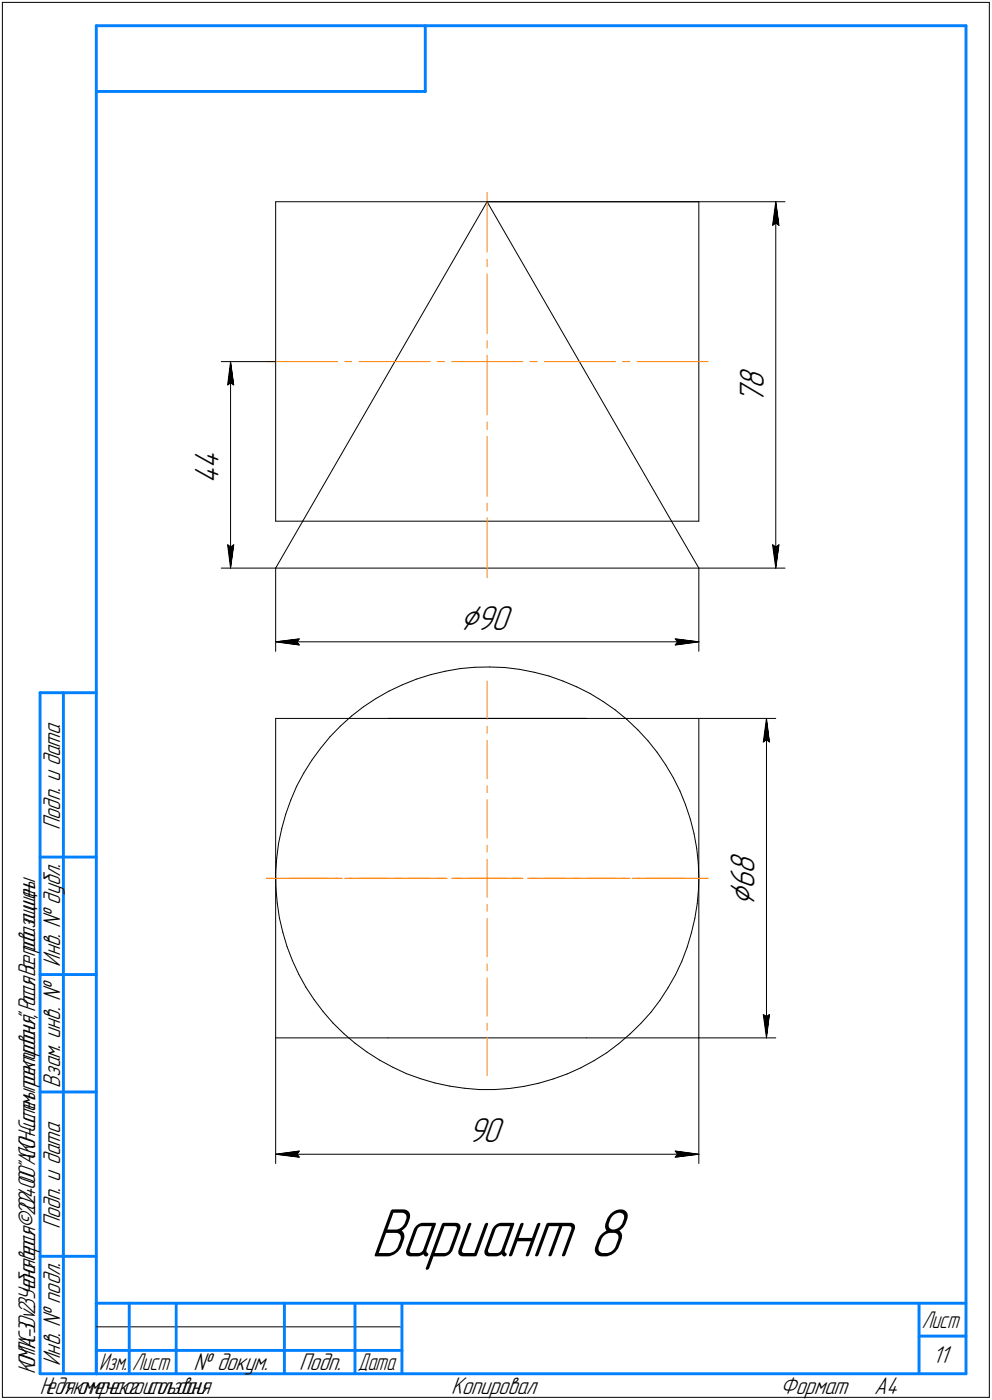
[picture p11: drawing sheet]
<svg xmlns="http://www.w3.org/2000/svg" width="211mm" height="298mm" viewBox="0 0 211 298" stroke-linecap="round" stroke-linejoin="round" font-family="sans-serif">
<defs><g id="words">
<text font-size="15.6" x="78.9" y="267.5">Вариант 8</text>
<g font-size="8.5">
<text x="97.9" y="134.1">⌀90</text>
<text x="160.5" y="192.8" transform="rotate(-90 160.5 192.8)">⌀</text>
</g>
<g font-size="7.8">
<text x="162.5" y="82.9" transform="rotate(-90 162.5 82.9)">8</text>
<text x="162.5" y="86.1" transform="rotate(-90 162.5 86.1)">7</text>
<text x="46.5" y="99.9" transform="rotate(-90 46.5 99.9)">4</text>
<text x="46.5" y="103.1" transform="rotate(-90 46.5 103.1)">4</text>
<text x="160.5" y="189.4" transform="rotate(-90 160.5 189.4)">6</text>
<text x="160.5" y="186.2" transform="rotate(-90 160.5 186.2)">8</text>
<text x="99.6" y="243.2">90</text>
</g>
<g font-size="5.5">
<text x="12.8" y="176.7" transform="rotate(-90 12.8 176.7)">Подп. и дата</text>
<text x="12.8" y="205.8" transform="rotate(-90 12.8 205.8)">Инв. № дубл.</text>
<text x="12.8" y="231.6" transform="rotate(-90 12.8 231.6)">Взам. инв. №</text>
<text x="12.8" y="261.7" transform="rotate(-90 12.8 261.7)">Подп. и дата</text>
<text x="12.8" y="290.8" transform="rotate(-90 12.8 290.8)">Инв. № подл.</text>
<text x="41.2" y="291.8">№ докум.</text>
<text x="63.6" y="291.8">Подп.</text>
<text x="198.4" y="290.3">11</text>
<text x="96" y="296.8">Копировал</text>
<text x="166" y="296.8">Формат</text>
<text x="186" y="296.8">A4</text>
</g>
<g font-size="5.4">
<text x="196.1" y="282.8">Лист</text>
<text x="7.5" y="292.5" transform="rotate(-90 7.5 292.5)">КОМПАС-3Dv23Учебнаяверсия©2024ООО&quot;АСКОН-Системыпроектирования&quot;,Россия.Всеправазащищены.</text>
<text x="21.1" y="291.8">Изм.</text>
<text x="28.1" y="291.8">Лист</text>
<text x="76.1" y="291.8">Дата</text>
<text x="8.5" y="296.7">Недлякоммерческогоиспользования</text>
</g>
</g></defs>
<g fill="none" stroke="#000" stroke-width=".21">
<path d="M.5 .5v297zM.5 .5h210zM210.5 .5v297zM58.6 43v68zM58.6 43h45zM103.6 43l39.3 68zM103.6 43l-39.2 68zM103.6 43h45.1zM103.6 43h63.4zM148.7 43v68zM164.4 48l.6-.5zM165 43l.7 5z"/>
<path d="M165 47.5l.7 .5zM165 43l-.6 5zM165 43v78zM47.1 77h11.5zM49.1 77l.6 5zM49.1 77l-.7 5zM49.1 77v44zM48.4 82l.7-.5zM49.1 81.5l.6 .5zM48.4 116l.7 5zM48.4 116l.7 .5zM49.1 116.5l.6-.5z"/>
<path d="M49.7 116l-.6 5zM58.6 111h5.8zM64.4 111l-5.8 10zM64.4 111h84.3zM142.9 111l5.8 10zM164.4 116l.6 5zM164.4 116l.6 .5zM165 116.5l.7-.5zM165.7 116l-.7 5zM47.1 121h11.5zM58.6 121h90.1zM58.6 121v17.7z"/>
<path d="M58.6 136.7l5.1-.7zM58.6 136.7l5.1 .6zM58.6 136.7h90.1zM63.2 136.7l.5 .6zM63.7 136l-.5 .7zM143.7 137.3l5-.6zM143.7 136l.5 .7zM143.7 136l5 .7zM144.2 136.7l-.5 .6zM148.7 121v17.7zM148.7 121h18.3zM58.6 153h24z"/>
<path d="M58.6 153v68zM68.2 159.3l-1.9 2.6zM70.2 156.9l-2 2.4zM72.4 154.6l2.4-2.1zM72.4 154.6l-2.2 2.3zM74.8 152.5l2.5-2zM77.3 150.5l2.7-1.8zM80 148.7l2.7-1.5zM82.6 153h42.1zM82.7 147.2l2.9-1.4zM85.6 145.8l3-1.2zM88.6 144.6l3-.9z"/>
<path d="M91.6 143.7l3.1-.8zM94.7 142.9l3.2-.5zM97.9 142.4l3.1-.3zM101 142.1l3.2-.1zM104.2 142l3.2 .1zM107.4 142.1l3.2 .4zM110.6 142.5l3.1 .6zM113.7 143.1l3.1 .8zM116.8 143.9l3 1.1zM119.8 145l2.9 1.2zM122.7 146.2l2.8 1.5zM124.7 153h24z"/>
<path d="M125.5 147.7l2.8 1.7zM128.3 149.4l2.6 1.8zM130.9 151.2l2.5 2zM133.4 153.2l2.3 2.2zM135.7 155.4l2.1 2.3zM137.8 157.7l2 2.5zM148.7 153v68zM148.7 153h16.3zM162.4 158l.7-.5zM163.1 153l.6 5zM163.1 157.5l.6 .5zM163.1 153l-.7 5z"/>
<path d="M163.1 153v68zM59.3 179.5l-.4 3.2zM59.9 176.4l-.6 3.1zM60.8 173.3l-.9 3.1zM61.9 170.3l-1.1 3zM63.1 167.4l-1.2 2.9zM64.6 164.6l-1.5 2.8zM66.3 161.9l-1.7 2.7zM139.8 160.2l1.8 2.6zM141.6 162.8l1.7 2.8zM143.3 165.6l1.4 2.8zM144.7 168.4l1.2 3z"/>
<path d="M145.9 171.4l1 3zM146.9 174.4l.8 3.1zM147.7 177.5l.5 3.1zM58.6 185.9l.1 3.2zM58.7 189.1l.3 3.1zM58.9 182.7l-.3 3.2zM59 192.2l.4 3.2zM59.4 195.4l.8 3.1zM60.2 198.5l.9 3.1zM147.1 198.6l-.9 3.1zM147.8 195.5l-.7 3.1zM148.2 180.6l.4 3.2z"/>
<path d="M148.3 192.4l-.5 3.1zM148.6 183.8l.1 3.2zM148.6 189.2l-.3 3.2zM148.7 187l-.1 2.2zM61.1 201.6l1.1 2.9zM62.2 204.5l1.4 2.9zM63.6 207.4l1.5 2.8zM65.1 210.2l1.7 2.7zM66.8 212.9l1.9 2.5zM68.7 215.4l2.1 2.4zM70.8 217.8l2.4 2.3zM138.5 215.6l-2.2 2.3z"/>
<path d="M140.4 213l-1.9 2.6zM142.1 210.3l-1.7 2.7zM143.7 207.5l-1.6 2.8zM145.1 204.7l-1.4 2.8zM146.2 201.7l-1.1 3zM162.4 216l.7 5zM162.4 216l.7 .5zM163.1 216.5l.6-.5zM163.7 216l-.6 5zM58.6 221h24zM58.6 221v26.7zM73.2 220.1l2.3 2z"/>
<path d="M75.5 222.1l2.6 1.9zM78.1 224l2.7 1.7zM80.8 225.7l2.8 1.5zM82.6 221h42.1zM83.6 227.2l2.9 1.4zM86.5 228.6l3 1.1zM89.5 229.7l3 .9zM92.5 230.6l3.2 .7zM95.7 231.3l3.1 .4zM98.8 231.7l3.2 .3zM102 232h3.2zM105.2 232l3.2-.2z"/>
<path d="M108.4 231.8l3.1-.5zM111.5 231.3l3.1-.7zM114.6 230.6l3.1-.9zM117.7 229.7l3-1zM120.7 228.7l2.9-1.3zM123.6 227.4l2.8-1.6zM124.7 221h24zM126.4 225.8l2.7-1.7zM129.1 224.1l2.5-1.9zM131.6 222.2l2.5-2.1zM134.1 220.1l2.2-2.2zM148.7 221v26.7z"/>
<path d="M148.7 221h16.3zM58.6 245.8l5.1-.7zM58.6 245.8l5.1 .6zM58.6 245.8h90.1zM63.2 245.8l.5 .6zM63.7 245.1l-.5 .7zM143.7 246.4l5-.6zM143.7 245.1l.5 .7zM143.7 245.1l5 .7zM144.2 245.8l-.5 .6zM.5 297.5h210zM20.5 282.5h65z"/>
</g>
<g fill="none" stroke="#ff8000" stroke-width=".21">
<path d="M103.6 58.3v12.7zM103.6 55.2v1.6zM103.6 41v12.7zM56.7 77h15.1zM73.3 77h1.5zM76.4 77h15.1zM93 77h1.6zM96.1 77h15.2zM103.6 75.6v12.7zM103.6 72.5v1.6zM112.7 77h1.6zM115.8 77h15.2z"/>
<path d="M132.4 77h1.6zM135.5 77h15.2zM103.6 92.9v12.8zM103.6 89.9v1.5zM103.6 110.2v12.8zM103.6 107.1v1.7zM103.6 145v8.1zM103.6 154.7v1.4zM103.6 157.6v8.2zM103.6 167.3v1.5zM103.6 170.3v8.1zM103.6 179.9v1.5z"/>
<path d="M56.7 187h15.1zM61.6 187h8.2zM71.3 187h1.5zM73.3 187h1.5zM74.3 187h8.2zM76.4 187h15.1zM83.9 187h1.6zM86.9 187h8.2zM93 187h1.6zM96.1 187h15.2zM96.6 187h1.5zM99.6 187h4z"/>
<path d="M103.6 195.6v8.1zM103.6 192.6v1.5zM103.6 187v4.1zM103.6 182.9v4.1zM103.6 187h4.2zM109.2 187h1.5zM112.2 187h8.2zM112.7 187h1.6zM115.8 187h15.2zM121.9 187h1.5zM124.9 187h8.1zM132.4 187h1.6z"/>
<path d="M134.5 187h1.5zM135.5 187h15.2zM137.5 187h8.2zM103.6 217.9v1.4zM103.6 208.2v8.2zM103.6 205.2v1.5zM103.6 220.9v8.1z"/>
</g>
<g fill="#fff" stroke="#fff" stroke-width=".21">
<path d="M99.6 237.6h8.2zM99.6 237.7h8.2zM99.6 237.7h8.2zM99.6 237.8h8.2zM99.6 237.9h8.2zM99.6 237.9h8.2zM99.6 238h8.2zM99.6 238h8.2zM99.6 238.1h8.2zM99.6 238.1h8.2zM99.6 238.2h8.2zM99.6 238.3h8.2zM99.6 238.3h8.2zM99.6 238.4h8.2zM99.6 238.4h8.2zM99.6 238.5h8.2zM99.6 238.5h8.2zM99.6 238.6h8.2zM99.6 238.6h8.2zM99.6 238.7h8.2zM99.6 238.8h8.2zM99.6 238.8h8.2zM99.6 238.9h8.2zM99.6 238.9h8.2zM99.6 239h8.2zM99.6 239h8.2zM99.6 239.1h8.2zM99.6 239.2h8.2zM99.6 239.2h8.2zM99.6 239.3h8.2zM99.6 239.3h8.2zM99.6 239.4h8.2zM99.6 239.4h8.2zM99.6 239.5h8.2zM99.6 239.6h8.2zM99.6 239.6h8.2zM99.6 239.7h8.2zM99.6 239.7h8.2zM99.6 239.8h8.2zM99.6 239.8h8.2zM99.6 239.9h8.2zM99.6 239.9h8.2zM99.6 240h8.2zM99.6 240.1h8.2zM99.6 240.1h8.2zM99.6 240.2h8.2zM99.6 240.2h8.2zM99.6 240.3h8.2zM99.6 240.3h8.2zM99.6 240.4h8.2zM99.6 240.5h8.2zM99.6 240.5h8.2zM99.6 240.6h8.2zM99.6 240.6h8.2zM99.6 240.7h8.2zM99.6 240.7h8.2zM99.6 240.8h8.2zM99.6 240.8h8.2zM99.6 240.9h8.2zM99.6 241h8.2zM99.6 241h8.2zM99.6 241.1h8.2zM99.6 241.1h8.2zM99.6 241.2h8.2zM99.6 241.2h8.2zM99.6 241.3h8.2zM99.6 241.4h8.2zM99.6 241.4h8.2zM99.6 241.5h8.2zM99.6 241.5h8.2zM99.6 241.6h8.2zM99.6 241.6h8.2zM99.6 241.7h8.2zM99.6 241.8h8.2zM99.6 241.8h8.2zM99.6 241.9h8.2zM99.6 241.9h8.2zM99.6 242h8.2zM99.6 242h8.2zM99.6 242.1h8.2zM99.6 242.1h8.2zM99.6 242.2h8.2zM99.6 242.3h8.2zM99.6 242.3h8.2zM99.6 242.4h8.2zM99.6 242.4h8.2zM99.6 242.5h8.2zM99.6 242.5h8.2zM99.6 242.6h8.2zM99.6 242.7h8.2zM99.6 242.7h8.2zM99.6 242.8h8.2zM99.6 242.8h8.2zM99.6 242.9h8.2zM99.6 242.9h8.2zM99.6 243h8.2zM99.6 243h8.2zM99.6 243.1h8.2zM99.6 243.2h8.2zM99.6 243.2h8.2zM99.6 243.3h8.2zM99.6 243.3h8.2zM99.6 243.4h8.2zM99.6 243.4h8.2zM99.6 243.5h8.2zM99.6 243.6h8.2zM99.6 243.6h8.2zM99.6 243.7h8.2zM99.6 243.7h8.2zM99.6 243.8h8.2zM99.6 243.8h8.2zM99.6 243.9h8.2zM99.6 244h8.2zM99.6 244h8.2zM99.6 244.1h8.2zM99.6 244.1h8.2zM99.6 244.2h8.2zM99.6 244.2h8.2zM99.6 244.3h8.2zM99.6 244.3h8.2zM99.6 244.4h8.2zM99.6 244.5h8.2zM99.6 244.5h8.2zM99.6 244.6h8.2zM99.6 244.6h8.2zM99.6 244.7h8.2z"/>
<path d="M63.8 244.6h.4zM63.4 244.6h.8zM62.9 244.7h1.3zM62.5 244.7h1.7zM62.1 244.8h2.1zM61.7 244.9h2.5zM61.3 244.9h2.9zM60.9 245h3.3zM60.5 245h3.7zM60.3 245.1h3.9zM60.2 245.1h4zM60.1 245.2h4.1zM59.9 245.3h4.3zM59.8 245.3h4.4zM59.7 245.4h4.5zM59.5 245.4h4.7zM59.4 245.5h4.8zM59.2 245.5h5zM59.1 245.6h5.1zM58.9 245.6h5.3zM58.8 245.7h5.4zM58.6 245.8h5.6zM58.8 245.8h5.4zM58.9 245.9h5.3zM59.1 245.9h5.1zM59.2 246h5zM59.4 246h4.8zM59.5 246.1h4.7zM59.7 246.2h4.5zM59.8 246.2h4.4zM59.9 246.3h4.3zM60.1 246.3h4.1zM60.2 246.4h4zM60.3 246.4h3.9zM60.5 246.5h3.7zM60.9 246.5h3.3zM61.3 246.6h2.9zM61.7 246.7h2.5zM62.1 246.7h2.1zM62.5 246.8h1.7zM62.9 246.8h1.3zM63.4 246.9h.8zM63.8 246.9h.4z"/>
<path d="M143.1 244.6h.5zM143.1 244.6h.9zM143.1 244.7h1.3zM143.1 244.7h1.7zM143.1 244.8h2.1zM143.1 244.9h2.5zM143.1 244.9h3zM143.1 245h3.4zM143.1 245h3.8zM143.1 245.1h3.9zM143.1 245.1h4.1zM143.1 245.2h4.2zM143.1 245.3h4.3zM143.1 245.3h4.5zM143.1 245.4h4.6zM143.1 245.4h4.8zM143.1 245.5h4.9zM143.1 245.5h5.1zM143.1 245.6h5.2zM143.1 245.6h5.3zM143.1 245.7h5.5zM143.1 245.8h5.6zM143.1 245.8h5.5zM143.1 245.9h5.3zM143.1 245.9h5.2zM143.1 246h5.1zM143.1 246h4.9zM143.1 246.1h4.8zM143.1 246.2h4.6zM143.1 246.2h4.5zM143.1 246.3h4.3zM143.1 246.3h4.2zM143.1 246.4h4.1zM143.1 246.4h3.9zM143.1 246.5h3.8zM143.1 246.5h3.4zM143.1 246.6h3zM143.1 246.7h2.5zM143.1 246.7h2.1zM143.1 246.8h1.7zM143.1 246.8h1.3zM143.1 246.9h.9zM143.1 246.9h.5z"/>
<path d="M154.8 181.2h7.3zM154.8 181.2h7.3zM154.8 181.3h7.3zM154.8 181.4h7.3zM154.8 181.4h7.3zM154.8 181.5h7.3zM154.8 181.5h7.3zM154.8 181.6h7.3zM154.8 181.6h7.3zM154.8 181.7h7.3zM154.8 181.8h7.3zM154.8 181.8h7.3zM154.8 181.9h7.3zM154.8 181.9h7.3zM154.8 182h7.3zM154.8 182h7.3zM154.8 182.1h7.3zM154.8 182.1h7.3zM154.8 182.2h7.3zM154.8 182.3h7.3zM154.8 182.3h7.3zM154.8 182.4h7.3zM154.8 182.4h7.3zM154.8 182.5h7.3zM154.8 182.5h7.3zM154.8 182.6h7.3zM154.8 182.7h7.3zM154.8 182.7h7.3zM154.8 182.8h7.3zM154.8 182.8h7.3zM154.8 182.9h7.3zM154.8 182.9h7.3zM154.8 183h7.3zM154.8 183h7.3zM154.8 183.1h7.3zM154.8 183.2h7.3zM154.8 183.2h7.3zM154.8 183.3h7.3zM154.8 183.3h7.3zM154.8 183.4h7.3zM154.8 183.4h7.3zM154.8 183.5h7.3zM154.8 183.6h7.3zM154.8 183.6h7.3zM154.8 183.7h7.3zM154.8 183.7h7.3zM154.8 183.8h7.3zM154.8 183.8h7.3zM154.8 183.9h7.3zM154.8 184h7.3zM154.8 184h7.3zM154.8 184.1h7.3zM154.8 184.1h7.3zM154.8 184.2h7.3zM154.8 184.2h7.3zM154.8 184.3h7.3zM154.8 184.3h7.3zM154.8 184.4h7.3zM154.8 184.5h7.3zM154.8 184.5h7.3zM154.8 184.6h7.3zM154.8 184.6h7.3zM154.8 184.7h7.3zM154.8 184.7h7.3zM154.8 184.8h7.3zM154.8 184.9h7.3zM154.8 184.9h7.3zM154.8 185h7.3zM154.8 185h7.3zM154.8 185.1h7.3zM154.8 185.1h7.3zM154.8 185.2h7.3zM154.8 185.3h7.3zM154.8 185.3h7.3zM154.8 185.4h7.3zM154.8 185.4h7.3zM154.8 185.5h7.3zM154.8 185.5h7.3zM154.8 185.6h7.3zM154.8 185.6h7.3zM154.8 185.7h7.3zM154.8 185.8h7.3zM154.8 185.8h7.3zM154.8 185.9h7.3zM154.8 185.9h7.3zM154.8 186h7.3zM154.8 186h7.3zM154.8 186.1h7.3zM154.8 186.2h7.3zM154.8 186.2h7.3zM154.8 186.3h7.3zM154.8 186.3h7.3zM154.8 186.4h7.3zM154.8 186.4h7.3zM154.8 186.5h7.3zM154.8 186.5h7.3zM154.8 186.6h7.3zM154.8 186.7h7.3zM154.8 186.7h7.3zM154.8 186.8h7.3zM154.8 186.8h7.3zM154.8 186.9h7.3zM154.8 186.9h7.3zM154.8 187h7.3zM154.8 187.1h7.3zM154.8 187.1h7.3zM154.8 187.2h7.3zM154.8 187.2h7.3zM154.8 187.3h7.3zM154.8 187.3h7.3zM154.8 187.4h7.3zM154.8 187.5h7.3zM154.8 187.5h7.3zM154.8 187.6h7.3zM154.8 187.6h7.3zM154.8 187.7h7.3zM154.8 187.7h7.3zM154.8 187.8h7.3zM154.8 187.8h7.3zM154.8 187.9h7.3zM154.8 188h7.3zM154.8 188h7.3zM154.8 188.1h7.3zM154.8 188.1h7.3zM154.8 188.2h7.3zM154.8 188.2h7.3zM154.8 188.3h7.3zM154.8 188.4h7.3zM154.8 188.4h7.3zM154.8 188.5h7.3zM154.8 188.5h7.3zM154.8 188.6h7.3zM154.8 188.6h7.3zM154.8 188.7h7.3zM154.8 188.8h7.3zM154.8 188.8h7.3zM154.8 188.9h7.3zM154.8 188.9h7.3zM154.8 189h7.3zM154.8 189h7.3zM154.8 189.1h7.3zM154.8 189.1h7.3zM154.8 189.2h7.3zM154.8 189.3h7.3zM154.8 189.3h7.3zM154.8 189.4h7.3zM154.8 189.4h7.3zM154.8 189.5h7.3zM154.8 189.5h7.3zM154.8 189.6h7.3zM154.8 189.7h7.3zM154.8 189.7h7.3zM154.8 189.8h7.3zM154.8 189.8h7.3zM154.8 189.9h7.3zM154.8 189.9h7.3zM154.8 190h7.3zM154.8 190h7.3zM154.8 190.1h7.3zM154.8 190.2h7.3zM154.8 190.2h7.3zM154.8 190.3h7.3zM154.8 190.3h7.3zM154.8 190.4h7.3zM154.8 190.4h7.3zM154.8 190.5h7.3zM154.8 190.6h7.3zM154.8 190.6h7.3zM154.8 190.7h7.3zM154.8 190.7h7.3zM154.8 190.8h7.3zM154.8 190.8h7.3zM154.8 190.9h7.3zM154.8 191h7.3zM154.8 191h7.3zM154.8 191.1h7.3zM154.8 191.1h7.3zM154.8 191.2h7.3zM154.8 191.2h7.3zM154.8 191.3h7.3zM154.8 191.3h7.3zM154.8 191.4h7.3zM154.8 191.5h7.3zM154.8 191.5h7.3zM154.8 191.6h7.3zM154.8 191.6h7.3zM154.8 191.7h7.3zM154.8 191.7h7.3zM154.8 191.8h7.3zM154.8 191.9h7.3zM154.8 191.9h7.3zM154.8 192h7.3zM154.8 192h7.3zM154.8 192.1h7.3zM154.8 192.1h7.3zM154.8 192.2h7.3zM154.8 192.2h7.3zM154.8 192.3h7.3zM154.8 192.4h7.3zM154.8 192.4h7.3zM154.8 192.5h7.3zM154.8 192.5h7.3zM154.8 192.6h7.3zM154.8 192.6h7.3zM154.8 192.7h7.3zM154.8 192.8h7.3z"/>
<path d="M161.8 215.5h2.5zM161.9 215.6h2.4zM161.9 215.6h2.4zM161.9 215.7h2.4zM161.9 215.7h2.4zM161.9 215.8h2.4zM161.9 215.8h2.4zM161.9 215.9h2.4zM161.9 216h2.4zM161.9 216h2.3zM161.9 216.1h2.3zM161.9 216.1h2.3zM161.9 216.2h2.3zM161.9 216.2h2.3zM161.9 216.3h2.3zM161.9 216.4h2.3zM161.9 216.4h2.3zM162 216.5h2.1zM162 216.5h2.1zM162 216.6h2.1zM162 216.6h2.1zM162 216.7h2.1zM162 216.7h2.1zM162 216.8h2.1zM162 216.9h2.1zM162.1 216.9h2zM162.1 217h2zM162.1 217h2zM162.1 217.1h2zM162.1 217.1h2zM162.1 217.2h2zM162.1 217.3h2zM162.1 217.3h2zM162.1 217.4h1.9zM162.1 217.4h1.9zM162.1 217.5h1.9zM162.1 217.5h1.9zM162.1 217.6h1.9zM162.1 217.6h1.9zM162.1 217.7h1.9zM162.1 217.8h1.9zM162.1 217.8h1.9zM162.2 217.9h1.8zM162.2 217.9h1.8zM162.2 218h1.8zM162.2 218h1.8zM162.2 218.1h1.8zM162.2 218.2h1.8zM162.2 218.2h1.8zM162.2 218.3h1.8zM162.2 218.3h1.7zM162.2 218.4h1.7zM162.2 218.4h1.7zM162.2 218.5h1.7zM162.2 218.6h1.7zM162.2 218.6h1.7zM162.2 218.7h1.7zM162.2 218.7h1.7zM162.3 218.8h1.6zM162.3 218.8h1.6zM162.3 218.9h1.6zM162.3 218.9h1.6zM162.3 219h1.6zM162.3 219.1h1.6zM162.3 219.1h1.6zM162.3 219.2h1.6zM162.3 219.2h1.5zM162.3 219.3h1.5zM162.3 219.3h1.5zM162.4 219.4h1.3zM162.4 219.5h1.3zM162.4 219.5h1.3zM162.4 219.6h1.3zM162.5 219.6h1.2zM162.5 219.7h1.1zM162.6 219.7h1zM162.6 219.8h1zM162.6 219.9h1zM162.6 219.9h.9zM162.6 220h.9zM162.7 220h.8zM162.7 220.1h.8zM162.7 220.1h.8zM162.7 220.2h.7zM162.8 220.2h.6zM162.8 220.3h.6zM162.8 220.4h.6zM162.8 220.4h.6zM162.8 220.5h.5zM162.9 220.5h.4zM162.9 220.6h.3zM163 220.6h.2zM163 220.7h.2zM163 220.8h.2zM163 220.8h.2z"/>
<path d="M163 153.1h.2zM163 153.2h.2zM163 153.2h.2zM163 153.3h.2zM162.9 153.4h.3zM162.9 153.4h.4zM162.9 153.5h.4zM162.8 153.5h.6zM162.8 153.6h.6zM162.8 153.6h.6zM162.8 153.7h.6zM162.7 153.8h.7zM162.7 153.8h.8zM162.7 153.9h.8zM162.7 153.9h.8zM162.7 154h.8zM162.6 154h.9zM162.6 154.1h1zM162.6 154.1h1zM162.6 154.2h1zM162.5 154.3h1.1zM162.5 154.3h1.1zM162.5 154.4h1.2zM162.4 154.4h1.3zM162.4 154.5h1.3zM162.4 154.5h1.3zM162.4 154.6h1.3zM162.3 154.7h1.5zM162.3 154.7h1.5zM162.3 154.8h1.5zM162.3 154.8h1.6zM162.3 154.9h1.6zM162.3 154.9h1.6zM162.3 155h1.6zM162.3 155.1h1.6zM162.3 155.1h1.6zM162.3 155.2h1.6zM162.3 155.2h1.6zM162.2 155.3h1.7zM162.2 155.3h1.7zM162.2 155.4h1.7zM162.2 155.4h1.7zM162.2 155.5h1.7zM162.2 155.6h1.7zM162.2 155.6h1.7zM162.2 155.7h1.7zM162.2 155.7h1.8zM162.2 155.8h1.8zM162.2 155.8h1.8zM162.2 155.9h1.8zM162.2 156h1.8zM162.2 156h1.8zM162.2 156.1h1.8zM162.2 156.1h1.8zM162.1 156.2h1.9zM162.1 156.2h1.9zM162.1 156.3h1.9zM162.1 156.4h1.9zM162.1 156.4h1.9zM162.1 156.5h1.9zM162.1 156.5h1.9zM162.1 156.6h1.9zM162.1 156.6h1.9zM162.1 156.7h2zM162.1 156.7h2zM162.1 156.8h2zM162.1 156.9h2zM162.1 156.9h2zM162.1 157h2zM162.1 157h2zM162.1 157.1h2zM162 157.1h2.1zM162 157.2h2.1zM162 157.3h2.1zM162 157.3h2.1zM162 157.4h2.1zM162 157.4h2.1zM162 157.5h2.1zM162 157.5h2.1zM161.9 157.6h2.3zM161.9 157.6h2.3zM161.9 157.7h2.3zM161.9 157.8h2.3zM161.9 157.8h2.3zM161.9 157.9h2.3zM161.9 157.9h2.3zM161.9 158h2.3zM161.9 158h2.4zM161.9 158.1h2.4zM161.9 158.2h2.4zM161.9 158.2h2.4zM161.9 158.3h2.4zM161.9 158.3h2.4zM161.9 158.4h2.4zM161.9 158.4h2.4z"/>
<path d="M97.9 128.4h11.5zM97.9 128.5h11.5zM97.9 128.5h11.5zM97.9 128.6h11.5zM97.9 128.6h11.5zM97.9 128.7h11.5zM97.9 128.7h11.5zM97.9 128.8h11.5zM97.9 128.9h11.5zM97.9 128.9h11.5zM97.9 129h11.5zM97.9 129h11.5zM97.9 129.1h11.5zM97.9 129.1h11.5zM97.9 129.2h11.5zM97.9 129.3h11.5zM97.9 129.3h11.5zM97.9 129.4h11.5zM97.9 129.4h11.5zM97.9 129.5h11.5zM97.9 129.5h11.5zM97.9 129.6h11.5zM97.9 129.7h11.5zM97.9 129.7h11.5zM97.9 129.8h11.5zM97.9 129.8h11.5zM97.9 129.9h11.5zM97.9 129.9h11.5zM97.9 130h11.5zM97.9 130h11.5zM97.9 130.1h11.5zM97.9 130.2h11.5zM97.9 130.2h11.5zM97.9 130.3h11.5zM97.9 130.3h11.5zM97.9 130.4h11.5zM97.9 130.4h11.5zM97.9 130.5h11.5zM97.9 130.6h11.5zM97.9 130.6h11.5zM97.9 130.7h11.5zM97.9 130.7h11.5zM97.9 130.8h11.5zM97.9 130.8h11.5zM97.9 130.9h11.5zM97.9 131h11.5zM97.9 131h11.5zM97.9 131.1h11.5zM97.9 131.1h11.5zM97.9 131.2h11.5zM97.9 131.2h11.5zM97.9 131.3h11.5zM97.9 131.3h11.5zM97.9 131.4h11.5zM97.9 131.5h11.5zM97.9 131.5h11.5zM97.9 131.6h11.5zM97.9 131.6h11.5zM97.9 131.7h11.5zM97.9 131.7h11.5zM97.9 131.8h11.5zM97.9 131.9h11.5zM97.9 131.9h11.5zM97.9 132h11.5zM97.9 132h11.5zM97.9 132.1h11.5zM97.9 132.1h11.5zM97.9 132.2h11.5zM97.9 132.2h11.5zM97.9 132.3h11.5zM97.9 132.4h11.5zM97.9 132.4h11.5zM97.9 132.5h11.5zM97.9 132.5h11.5zM97.9 132.6h11.5zM97.9 132.6h11.5zM97.9 132.7h11.5zM97.9 132.8h11.5zM97.9 132.8h11.5zM97.9 132.9h11.5zM97.9 132.9h11.5zM97.9 133h11.5zM97.9 133h11.5zM97.9 133.1h11.5zM97.9 133.2h11.5zM97.9 133.2h11.5zM97.9 133.3h11.5zM97.9 133.3h11.5zM97.9 133.4h11.5zM97.9 133.4h11.5zM97.9 133.5h11.5zM97.9 133.5h11.5zM97.9 133.6h11.5zM97.9 133.7h11.5zM97.9 133.7h11.5zM97.9 133.8h11.5zM97.9 133.8h11.5zM97.9 133.9h11.5zM97.9 133.9h11.5zM97.9 134h11.5zM97.9 134.1h11.5zM97.9 134.1h11.5zM97.9 134.2h11.5zM97.9 134.2h11.5zM97.9 134.3h11.5zM97.9 134.3h11.5zM97.9 134.4h11.5zM97.9 134.5h11.5zM97.9 134.5h11.5zM97.9 134.6h11.5zM97.9 134.6h11.5zM97.9 134.7h11.5zM97.9 134.7h11.5zM97.9 134.8h11.5zM97.9 134.8h11.5zM97.9 134.9h11.5zM97.9 135h11.5zM97.9 135h11.5zM97.9 135.1h11.5zM97.9 135.1h11.5zM97.9 135.2h11.5zM97.9 135.2h11.5zM97.9 135.3h11.5zM97.9 135.4h11.5zM97.9 135.4h11.5zM97.9 135.5h11.5zM97.9 135.5h11.5zM97.9 135.6h11.5zM97.9 135.6h11.5z"/>
<path d="M63.7 135.5h.5zM63.3 135.6h.9zM62.8 135.6h1.4zM62.3 135.7h1.9zM61.9 135.7h2.3zM61.4 135.8h2.8zM61 135.9h3.2zM60.5 135.9h3.7zM60.3 136h3.9zM60.2 136h4zM60.1 136.1h4.1zM59.9 136.1h4.3zM59.8 136.2h4.4zM59.7 136.3h4.5zM59.5 136.3h4.7zM59.4 136.4h4.8zM59.2 136.4h5zM59.1 136.5h5.1zM58.9 136.5h5.3zM58.8 136.6h5.4zM58.6 136.7h5.6zM58.8 136.7h5.4zM58.9 136.8h5.3zM59 136.8h5.2zM59.2 136.9h5zM59.3 136.9h4.9zM59.4 137h4.8zM59.5 137h4.7zM59.7 137.1h4.5zM59.8 137.2h4.4zM59.9 137.2h4.3zM60.1 137.3h4.1zM60.2 137.3h4zM60.3 137.4h3.9zM60.5 137.4h3.7zM61 137.5h3.2zM61.4 137.6h2.8zM61.9 137.6h2.3zM62.3 137.7h1.9zM62.8 137.7h1.4zM63.3 137.8h.9zM63.7 137.8h.5z"/>
<path d="M143.1 135.5h.6zM143.1 135.6h1zM143.1 135.6h1.5zM143.1 135.7h1.9zM143.1 135.7h2.4zM143.1 135.8h2.9zM143.1 135.9h3.3zM143.1 135.9h3.8zM143.1 136h3.9zM143.1 136h4.1zM143.1 136.1h4.2zM143.1 136.1h4.3zM143.1 136.2h4.5zM143.1 136.3h4.6zM143.1 136.3h4.8zM143.1 136.4h4.9zM143.1 136.4h5.1zM143.1 136.5h5.2zM143.1 136.5h5.3zM143.1 136.6h5.5zM143.1 136.7h5.6zM143.1 136.7h5.5zM143.1 136.8h5.3zM143.1 136.8h5.2zM143.1 136.9h5.1zM143.1 136.9h5zM143.1 137h4.8zM143.1 137h4.7zM143.1 137.1h4.6zM143.1 137.2h4.4zM143.1 137.2h4.3zM143.1 137.3h4.2zM143.1 137.3h4.1zM143.1 137.4h3.9zM143.1 137.4h3.8zM143.1 137.5h3.3zM143.1 137.6h2.9zM143.1 137.6h2.4zM143.1 137.7h1.9zM143.1 137.7h1.5zM143.1 137.8h1zM143.1 137.8h.6z"/>
<path d="M40.9 94.9h7.2zM40.9 94.9h7.2zM40.9 95h7.2zM40.9 95.1h7.2zM40.9 95.1h7.2zM40.9 95.2h7.2zM40.9 95.2h7.2zM40.9 95.3h7.2zM40.9 95.3h7.2zM40.9 95.4h7.2zM40.9 95.4h7.2zM40.9 95.5h7.2zM40.9 95.6h7.2zM40.9 95.6h7.2zM40.9 95.7h7.2zM40.9 95.7h7.2zM40.9 95.8h7.2zM40.9 95.8h7.2zM40.9 95.9h7.2zM40.9 96h7.2zM40.9 96h7.2zM40.9 96.1h7.2zM40.9 96.1h7.2zM40.9 96.2h7.2zM40.9 96.2h7.2zM40.9 96.3h7.2zM40.9 96.4h7.2zM40.9 96.4h7.2zM40.9 96.5h7.2zM40.9 96.5h7.2zM40.9 96.6h7.2zM40.9 96.6h7.2zM40.9 96.7h7.2zM40.9 96.7h7.2zM40.9 96.8h7.2zM40.9 96.9h7.2zM40.9 96.9h7.2zM40.9 97h7.2zM40.9 97h7.2zM40.9 97.1h7.2zM40.9 97.1h7.2zM40.9 97.2h7.2zM40.9 97.3h7.2zM40.9 97.3h7.2zM40.9 97.4h7.2zM40.9 97.4h7.2zM40.9 97.5h7.2zM40.9 97.5h7.2zM40.9 97.6h7.2zM40.9 97.6h7.2zM40.9 97.7h7.2zM40.9 97.8h7.2zM40.9 97.8h7.2zM40.9 97.9h7.2zM40.9 97.9h7.2zM40.9 98h7.2zM40.9 98h7.2zM40.9 98.1h7.2zM40.9 98.2h7.2zM40.9 98.2h7.2zM40.9 98.3h7.2zM40.9 98.3h7.2zM40.9 98.4h7.2zM40.9 98.4h7.2zM40.9 98.5h7.2zM40.9 98.6h7.2zM40.9 98.6h7.2zM40.9 98.7h7.2zM40.9 98.7h7.2zM40.9 98.8h7.2zM40.9 98.8h7.2zM40.9 98.9h7.2zM40.9 98.9h7.2zM40.9 99h7.2zM40.9 99.1h7.2zM40.9 99.1h7.2zM40.9 99.2h7.2zM40.9 99.2h7.2zM40.9 99.3h7.2zM40.9 99.3h7.2zM40.9 99.4h7.2zM40.9 99.5h7.2zM40.9 99.5h7.2zM40.9 99.6h7.2zM40.9 99.6h7.2zM40.9 99.7h7.2zM40.9 99.7h7.2zM40.9 99.8h7.2zM40.9 99.9h7.2zM40.9 99.9h7.2zM40.9 100h7.2zM40.9 100h7.2zM40.9 100.1h7.2zM40.9 100.1h7.2zM40.9 100.2h7.2zM40.9 100.2h7.2zM40.9 100.3h7.2zM40.9 100.4h7.2zM40.9 100.4h7.2zM40.9 100.5h7.2zM40.9 100.5h7.2zM40.9 100.6h7.2zM40.9 100.6h7.2zM40.9 100.7h7.2zM40.9 100.8h7.2zM40.9 100.8h7.2zM40.9 100.9h7.2zM40.9 100.9h7.2zM40.9 101h7.2zM40.9 101h7.2zM40.9 101.1h7.2zM40.9 101.1h7.2zM40.9 101.2h7.2zM40.9 101.3h7.2zM40.9 101.3h7.2zM40.9 101.4h7.2zM40.9 101.4h7.2zM40.9 101.5h7.2zM40.9 101.5h7.2zM40.9 101.6h7.2zM40.9 101.7h7.2zM40.9 101.7h7.2zM40.9 101.8h7.2zM40.9 101.8h7.2zM40.9 101.9h7.2zM40.9 101.9h7.2zM40.9 102h7.2zM40.9 102.1h7.2zM40.9 102.1h7.2zM40.9 102.2h7.2zM40.9 102.2h7.2zM40.9 102.3h7.2zM40.9 102.3h7.2zM40.9 102.4h7.2zM40.9 102.4h7.2zM40.9 102.5h7.2zM40.9 102.6h7.2zM40.9 102.6h7.2zM40.9 102.7h7.2zM40.9 102.7h7.2zM40.9 102.8h7.2zM40.9 102.8h7.2zM40.9 102.9h7.2zM40.9 103h7.2zM40.9 103h7.2z"/>
<path d="M49 77.2h.2zM49 77.2h.2zM48.9 77.3h.3zM48.9 77.3h.3zM48.9 77.4h.3zM48.9 77.4h.4zM48.9 77.5h.4zM48.8 77.6h.5zM48.8 77.6h.5zM48.8 77.7h.6zM48.8 77.7h.6zM48.8 77.8h.6zM48.7 77.8h.7zM48.7 77.9h.7zM48.7 77.9h.8zM48.7 78h.8zM48.7 78.1h.8zM48.6 78.1h1zM48.6 78.2h1zM48.5 78.2h1.1zM48.5 78.3h1.1zM48.5 78.3h1.2zM48.5 78.4h1.2zM48.5 78.5h1.2zM48.4 78.5h1.3zM48.4 78.6h1.3zM48.4 78.6h1.4zM48.4 78.7h1.4zM48.3 78.7h1.5zM48.3 78.8h1.5zM48.3 78.9h1.5zM48.3 78.9h1.5zM48.3 79h1.5zM48.3 79h1.5zM48.3 79.1h1.5zM48.3 79.1h1.5zM48.3 79.2h1.6zM48.3 79.2h1.6zM48.3 79.3h1.6zM48.3 79.4h1.6zM48.3 79.4h1.6zM48.3 79.5h1.6zM48.3 79.5h1.6zM48.3 79.6h1.7zM48.3 79.6h1.7zM48.2 79.7h1.8zM48.2 79.8h1.8zM48.2 79.8h1.8zM48.2 79.9h1.8zM48.2 79.9h1.8zM48.2 80h1.8zM48.2 80h1.8zM48.2 80.1h1.8zM48.1 80.2h1.9zM48.1 80.2h1.9zM48.1 80.3h1.9zM48.1 80.3h1.9zM48.1 80.4h1.9zM48.1 80.4h2zM48.1 80.5h2zM48.1 80.5h2zM48.1 80.6h2zM48.1 80.7h2zM48.1 80.7h2zM48.1 80.8h2zM48.1 80.8h2zM48.1 80.9h2zM48.1 80.9h2zM48.1 81h2zM48.1 81.1h2zM48 81.1h2.1zM48 81.2h2.1zM48 81.2h2.1zM48 81.3h2.2zM48 81.3h2.2zM48 81.4h2.2zM48 81.4h2.2zM48 81.5h2.2zM48 81.6h2.2zM48 81.6h2.2zM48 81.7h2.2zM48 81.7h2.2zM48 81.8h2.2zM48 81.8h2.2zM48 81.9h2.2zM48 82h2.2zM47.9 82h2.3zM47.9 82.1h2.4zM47.9 82.1h2.4zM47.9 82.2h2.4zM47.9 82.2h2.4zM47.9 82.3h2.4zM47.9 82.4h2.4zM47.9 82.4h2.4z"/>
<path d="M47.9 115.5h2.4zM47.9 115.5h2.4zM47.9 115.6h2.4zM47.9 115.7h2.4zM47.9 115.7h2.4zM47.9 115.8h2.4zM47.9 115.8h2.4zM47.9 115.9h2.4zM47.9 115.9h2.3zM48 116h2.2zM48 116h2.2zM48 116.1h2.2zM48 116.2h2.2zM48 116.2h2.2zM48 116.3h2.2zM48 116.3h2.2zM48 116.4h2.2zM48 116.4h2.2zM48 116.5h2.2zM48 116.6h2.2zM48 116.6h2.2zM48 116.7h2.2zM48 116.7h2.1zM48 116.8h2.1zM48 116.8h2.1zM48.1 116.9h2zM48.1 117h2zM48.1 117h2zM48.1 117.1h2zM48.1 117.1h2zM48.1 117.2h2zM48.1 117.2h2zM48.1 117.3h2zM48.1 117.3h2zM48.1 117.4h2zM48.1 117.5h2zM48.1 117.5h2zM48.1 117.6h1.9zM48.1 117.6h1.9zM48.1 117.7h1.9zM48.1 117.7h1.9zM48.1 117.8h1.9zM48.2 117.9h1.8zM48.2 117.9h1.8zM48.2 118h1.8zM48.2 118h1.8zM48.2 118.1h1.8zM48.2 118.1h1.8zM48.2 118.2h1.8zM48.2 118.3h1.8zM48.3 118.3h1.7zM48.3 118.4h1.7zM48.3 118.4h1.6zM48.3 118.5h1.6zM48.3 118.5h1.6zM48.3 118.6h1.6zM48.3 118.6h1.6zM48.3 118.7h1.6zM48.3 118.8h1.6zM48.3 118.8h1.5zM48.3 118.9h1.5zM48.3 118.9h1.5zM48.3 119h1.5zM48.3 119h1.5zM48.3 119.1h1.5zM48.3 119.2h1.5zM48.3 119.2h1.5zM48.4 119.3h1.4zM48.4 119.3h1.4zM48.4 119.4h1.3zM48.4 119.4h1.3zM48.5 119.5h1.2zM48.5 119.5h1.2zM48.5 119.6h1.2zM48.5 119.7h1.1zM48.5 119.7h1.1zM48.6 119.8h1zM48.6 119.8h1zM48.7 119.9h.8zM48.7 119.9h.8zM48.7 120h.8zM48.7 120.1h.7zM48.7 120.1h.7zM48.8 120.2h.6zM48.8 120.2h.6zM48.8 120.3h.6zM48.8 120.3h.5zM48.8 120.4h.5zM48.9 120.5h.4zM48.9 120.5h.4zM48.9 120.6h.3zM48.9 120.6h.3zM48.9 120.7h.3zM49 120.7h.2zM49 120.8h.2z"/>
<path d="M156.9 77.9h7.1zM156.9 77.9h7.1zM156.9 78h7.1zM156.9 78.1h7.1zM156.9 78.1h7.1zM156.9 78.2h7.1zM156.9 78.2h7.1zM156.9 78.3h7.1zM156.9 78.3h7.1zM156.9 78.4h7.1zM156.9 78.5h7.1zM156.9 78.5h7.1zM156.9 78.6h7.1zM156.9 78.6h7.1zM156.9 78.7h7.1zM156.9 78.7h7.1zM156.9 78.8h7.1zM156.9 78.9h7.1zM156.9 78.9h7.1zM156.9 79h7.1zM156.9 79h7.1zM156.9 79.1h7.1zM156.9 79.1h7.1zM156.9 79.2h7.1zM156.9 79.2h7.1zM156.9 79.3h7.1zM156.9 79.4h7.1zM156.9 79.4h7.1zM156.9 79.5h7.1zM156.9 79.5h7.1zM156.9 79.6h7.1zM156.9 79.6h7.1zM156.9 79.7h7.1zM156.9 79.8h7.1zM156.9 79.8h7.1zM156.9 79.9h7.1zM156.9 79.9h7.1zM156.9 80h7.1zM156.9 80h7.1zM156.9 80.1h7.1zM156.9 80.2h7.1zM156.9 80.2h7.1zM156.9 80.3h7.1zM156.9 80.3h7.1zM156.9 80.4h7.1zM156.9 80.4h7.1zM156.9 80.5h7.1zM156.9 80.5h7.1zM156.9 80.6h7.1zM156.9 80.7h7.1zM156.9 80.7h7.1zM156.9 80.8h7.1zM156.9 80.8h7.1zM156.9 80.9h7.1zM156.9 80.9h7.1zM156.9 81h7.1zM156.9 81.1h7.1zM156.9 81.1h7.1zM156.9 81.2h7.1zM156.9 81.2h7.1zM156.9 81.3h7.1zM156.9 81.3h7.1zM156.9 81.4h7.1zM156.9 81.4h7.1zM156.9 81.5h7.1zM156.9 81.6h7.1zM156.9 81.6h7.1zM156.9 81.7h7.1zM156.9 81.7h7.1zM156.9 81.8h7.1zM156.9 81.8h7.1zM156.9 81.9h7.1zM156.9 82h7.1zM156.9 82h7.1zM156.9 82.1h7.1zM156.9 82.1h7.1zM156.9 82.2h7.1zM156.9 82.2h7.1zM156.9 82.3h7.1zM156.9 82.4h7.1zM156.9 82.4h7.1zM156.9 82.5h7.1zM156.9 82.5h7.1zM156.9 82.6h7.1zM156.9 82.6h7.1zM156.9 82.7h7.1zM156.9 82.7h7.1zM156.9 82.8h7.1zM156.9 82.9h7.1zM156.9 82.9h7.1zM156.9 83h7.1zM156.9 83h7.1zM156.9 83.1h7.1zM156.9 83.1h7.1zM156.9 83.2h7.1zM156.9 83.3h7.1zM156.9 83.3h7.1zM156.9 83.4h7.1zM156.9 83.4h7.1zM156.9 83.5h7.1zM156.9 83.5h7.1zM156.9 83.6h7.1zM156.9 83.7h7.1zM156.9 83.7h7.1zM156.9 83.8h7.1zM156.9 83.8h7.1zM156.9 83.9h7.1zM156.9 83.9h7.1zM156.9 84h7.1zM156.9 84h7.1zM156.9 84.1h7.1zM156.9 84.2h7.1zM156.9 84.2h7.1zM156.9 84.3h7.1zM156.9 84.3h7.1zM156.9 84.4h7.1zM156.9 84.4h7.1zM156.9 84.5h7.1zM156.9 84.6h7.1zM156.9 84.6h7.1zM156.9 84.7h7.1zM156.9 84.7h7.1zM156.9 84.8h7.1zM156.9 84.8h7.1zM156.9 84.9h7.1zM156.9 84.9h7.1zM156.9 85h7.1zM156.9 85.1h7.1zM156.9 85.1h7.1zM156.9 85.2h7.1zM156.9 85.2h7.1zM156.9 85.3h7.1zM156.9 85.3h7.1zM156.9 85.4h7.1zM156.9 85.5h7.1zM156.9 85.5h7.1zM156.9 85.6h7.1zM156.9 85.6h7.1zM156.9 85.7h7.1zM156.9 85.7h7.1zM156.9 85.8h7.1zM156.9 85.9h7.1zM156.9 85.9h7.1zM156.9 86h7.1zM156.9 86h7.1z"/>
<path d="M163.8 115.5h2.5zM163.9 115.5h2.4zM163.9 115.6h2.4zM163.9 115.7h2.4zM163.9 115.7h2.4zM163.9 115.8h2.4zM163.9 115.8h2.4zM163.9 115.9h2.4zM163.9 115.9h2.3zM163.9 116h2.3zM163.9 116h2.3zM163.9 116.1h2.3zM163.9 116.2h2.3zM163.9 116.2h2.3zM163.9 116.3h2.3zM164 116.3h2.2zM164 116.4h2.2zM164 116.4h2.2zM164 116.5h2.2zM164 116.6h2.2zM164 116.6h2.2zM164 116.7h2.2zM164 116.7h2.1zM164 116.8h2.1zM164 116.8h2.1zM164 116.9h2.1zM164 117h2.1zM164 117h2.1zM164 117.1h2.1zM164 117.1h2.1zM164.1 117.2h2zM164.1 117.2h2zM164.1 117.3h2zM164.1 117.3h2zM164.1 117.4h2zM164.1 117.5h2zM164.1 117.5h2zM164.1 117.6h1.9zM164.1 117.6h1.9zM164.1 117.7h1.9zM164.1 117.7h1.9zM164.1 117.8h1.9zM164.1 117.9h1.9zM164.1 117.9h1.9zM164.1 118h1.8zM164.2 118h1.7zM164.2 118.1h1.7zM164.2 118.1h1.7zM164.2 118.2h1.7zM164.2 118.3h1.7zM164.2 118.3h1.7zM164.2 118.4h1.7zM164.3 118.4h1.6zM164.3 118.5h1.6zM164.3 118.5h1.6zM164.3 118.6h1.6zM164.3 118.6h1.6zM164.3 118.7h1.6zM164.3 118.8h1.6zM164.3 118.8h1.5zM164.3 118.9h1.5zM164.3 118.9h1.5zM164.3 119h1.5zM164.3 119h1.5zM164.3 119.1h1.5zM164.3 119.2h1.5zM164.3 119.2h1.5zM164.4 119.3h1.4zM164.4 119.3h1.4zM164.4 119.4h1.3zM164.4 119.4h1.3zM164.5 119.5h1.2zM164.5 119.5h1.2zM164.5 119.6h1.2zM164.5 119.7h1.1zM164.5 119.7h1.1zM164.6 119.8h1zM164.6 119.8h1zM164.6 119.9h.9zM164.6 119.9h.9zM164.6 120h.9zM164.7 120.1h.7zM164.7 120.1h.7zM164.8 120.2h.6zM164.8 120.2h.6zM164.8 120.3h.6zM164.8 120.3h.5zM164.8 120.4h.5zM164.9 120.5h.4zM164.9 120.5h.4zM164.9 120.6h.3zM164.9 120.6h.3zM164.9 120.7h.3zM165 120.7h.2zM165 120.8h.2z"/>
<path d="M165 43.1h.2zM165 43.2h.2zM164.9 43.2h.3zM164.9 43.3h.3zM164.9 43.3h.3zM164.9 43.4h.4zM164.9 43.5h.4zM164.8 43.5h.5zM164.8 43.6h.5zM164.8 43.6h.5zM164.8 43.7h.6zM164.8 43.7h.6zM164.7 43.8h.7zM164.7 43.9h.7zM164.7 43.9h.7zM164.6 44h.9zM164.6 44h.9zM164.6 44.1h1zM164.6 44.1h1zM164.6 44.2h1zM164.5 44.3h1.1zM164.5 44.3h1.1zM164.5 44.4h1.2zM164.5 44.4h1.2zM164.5 44.5h1.2zM164.4 44.5h1.3zM164.4 44.6h1.3zM164.4 44.6h1.4zM164.4 44.7h1.4zM164.3 44.8h1.5zM164.3 44.8h1.5zM164.3 44.9h1.5zM164.3 44.9h1.5zM164.3 45h1.5zM164.3 45h1.5zM164.3 45.1h1.5zM164.3 45.2h1.5zM164.3 45.2h1.6zM164.3 45.3h1.6zM164.3 45.3h1.6zM164.3 45.4h1.6zM164.3 45.4h1.6zM164.3 45.5h1.6zM164.3 45.6h1.6zM164.2 45.6h1.7zM164.2 45.7h1.7zM164.2 45.7h1.7zM164.2 45.8h1.7zM164.2 45.8h1.7zM164.2 45.9h1.7zM164.2 45.9h1.7zM164.1 46h1.8zM164.1 46.1h1.9zM164.1 46.1h1.9zM164.1 46.2h1.9zM164.1 46.2h1.9zM164.1 46.3h1.9zM164.1 46.3h1.9zM164.1 46.4h1.9zM164.1 46.5h2zM164.1 46.5h2zM164.1 46.6h2zM164.1 46.6h2zM164.1 46.7h2zM164.1 46.7h2zM164.1 46.8h2zM164 46.8h2.1zM164 46.9h2.1zM164 47h2.1zM164 47h2.1zM164 47.1h2.1zM164 47.1h2.1zM164 47.2h2.1zM164 47.2h2.1zM164 47.3h2.2zM164 47.4h2.2zM164 47.4h2.2zM164 47.5h2.2zM164 47.5h2.2zM164 47.6h2.2zM164 47.6h2.2zM163.9 47.7h2.3zM163.9 47.8h2.3zM163.9 47.8h2.3zM163.9 47.9h2.3zM163.9 47.9h2.3zM163.9 48h2.3zM163.9 48h2.3zM163.9 48.1h2.4zM163.9 48.1h2.4zM163.9 48.2h2.4zM163.9 48.3h2.4zM163.9 48.3h2.4zM163.9 48.4h2.4zM163.9 48.4h2.4z"/>
<path d="M78.9 256.3h56.3zM78.9 256.4h56.3zM78.9 256.4h56.3zM78.9 256.5h56.3zM78.9 256.5h56.3zM78.9 256.6h56.3zM78.9 256.7h56.3zM78.9 256.7h56.3zM78.9 256.8h56.3zM78.9 256.8h56.3zM78.9 256.9h56.3zM78.9 256.9h56.3zM78.9 257h56.3zM78.9 257h56.3zM78.9 257.1h56.3zM78.9 257.2h56.3zM78.9 257.2h56.3zM78.9 257.3h56.3zM78.9 257.3h56.3zM78.9 257.4h56.3zM78.9 257.4h56.3zM78.9 257.5h56.3zM78.9 257.6h56.3zM78.9 257.6h56.3zM78.9 257.7h56.3zM78.9 257.7h56.3zM78.9 257.8h56.3zM78.9 257.8h56.3zM78.9 257.9h56.3zM78.9 258h56.3zM78.9 258h56.3zM78.9 258.1h56.3zM78.9 258.1h56.3zM78.9 258.2h56.3zM78.9 258.2h56.3zM78.9 258.3h56.3zM78.9 258.3h56.3zM78.9 258.4h56.3zM78.9 258.5h56.3zM78.9 258.5h56.3zM78.9 258.6h56.3zM78.9 258.6h56.3zM78.9 258.7h56.3zM78.9 258.7h56.3zM78.9 258.8h56.3zM78.9 258.9h56.3zM78.9 258.9h56.3zM78.9 259h56.3zM78.9 259h56.3zM78.9 259.1h56.3zM78.9 259.1h56.3zM78.9 259.2h56.3zM78.9 259.2h56.3zM78.9 259.3h56.3zM78.9 259.4h56.3zM78.9 259.4h56.3zM78.9 259.5h56.3zM78.9 259.5h56.3zM78.9 259.6h56.3zM78.9 259.6h56.3zM78.9 259.7h56.3zM78.9 259.8h56.3zM78.9 259.8h56.3zM78.9 259.9h56.3zM78.9 259.9h56.3zM78.9 260h56.3zM78.9 260h56.3zM78.9 260.1h56.3zM78.9 260.2h56.3zM78.9 260.2h56.3zM78.9 260.3h56.3zM78.9 260.3h56.3zM78.9 260.4h56.3zM78.9 260.4h56.3zM78.9 260.5h56.3zM78.9 260.5h56.3zM78.9 260.6h56.3zM78.9 260.7h56.3zM78.9 260.7h56.3zM78.9 260.8h56.3zM78.9 260.8h56.3zM78.9 260.9h56.3zM78.9 260.9h56.3zM78.9 261h56.3zM78.9 261.1h56.3zM78.9 261.1h56.3zM78.9 261.2h56.3zM78.9 261.2h56.3zM78.9 261.3h56.3zM78.9 261.3h56.3zM78.9 261.4h56.3zM78.9 261.5h56.3zM78.9 261.5h56.3zM78.9 261.6h56.3zM78.9 261.6h56.3zM78.9 261.7h56.3zM78.9 261.7h56.3zM78.9 261.8h56.3zM78.9 261.8h56.3zM78.9 261.9h56.3zM78.9 262h56.3zM78.9 262h56.3zM78.9 262.1h56.3zM78.9 262.1h56.3zM78.9 262.2h56.3zM78.9 262.2h56.3zM78.9 262.3h56.3zM78.9 262.4h56.3zM78.9 262.4h56.3zM78.9 262.5h56.3zM78.9 262.5h56.3zM78.9 262.6h56.3zM78.9 262.6h56.3zM78.9 262.7h56.3zM78.9 262.7h56.3zM78.9 262.8h56.3zM78.9 262.9h56.3zM78.9 262.9h56.3zM78.9 263h56.3zM78.9 263h56.3zM78.9 263.1h56.3zM78.9 263.1h56.3zM78.9 263.2h56.3zM78.9 263.3h56.3zM78.9 263.3h56.3zM78.9 263.4h56.3zM78.9 263.4h56.3zM78.9 263.5h56.3zM78.9 263.5h56.3zM78.9 263.6h56.3zM78.9 263.7h56.3zM78.9 263.7h56.3zM78.9 263.8h56.3zM78.9 263.8h56.3zM78.9 263.9h56.3zM78.9 263.9h56.3zM78.9 264h56.3zM78.9 264h56.3zM78.9 264.1h56.3zM78.9 264.2h56.3zM78.9 264.2h56.3zM78.9 264.3h56.3zM78.9 264.3h56.3zM78.9 264.4h56.3zM78.9 264.4h56.3zM78.9 264.5h56.3zM78.9 264.6h56.3zM78.9 264.6h56.3zM78.9 264.7h56.3zM78.9 264.7h56.3zM78.9 264.8h56.3zM78.9 264.8h56.3zM78.9 264.9h56.3zM78.9 265h56.3zM78.9 265h56.3zM78.9 265.1h56.3zM78.9 265.1h56.3zM78.9 265.2h56.3zM78.9 265.2h56.3zM78.9 265.3h56.3zM78.9 265.3h56.3zM78.9 265.4h56.3zM78.9 265.5h56.3zM78.9 265.5h56.3zM78.9 265.6h56.3zM78.9 265.6h56.3zM78.9 265.7h56.3zM78.9 265.7h56.3zM78.9 265.8h56.3zM78.9 265.9h56.3zM78.9 265.9h56.3zM78.9 266h56.3zM78.9 266h56.3zM78.9 266.1h56.3zM78.9 266.1h56.3zM78.9 266.2h56.3zM78.9 266.2h56.3zM78.9 266.3h56.3zM78.9 266.4h56.3zM78.9 266.4h56.3zM78.9 266.5h56.3zM78.9 266.5h56.3zM78.9 266.6h56.3zM78.9 266.6h56.3zM78.9 266.7h56.3zM78.9 266.8h56.3zM78.9 266.8h56.3zM78.9 266.9h56.3zM78.9 266.9h56.3zM78.9 267h56.3zM78.9 267h56.3zM78.9 267.1h56.3zM78.9 267.2h56.3zM78.9 267.2h56.3zM78.9 267.3h56.3zM78.9 267.3h56.3zM78.9 267.4h56.3zM78.9 267.4h56.3zM78.9 267.5h56.3zM78.9 267.5h56.3zM78.9 267.6h56.3zM78.9 267.7h56.3zM78.9 267.7h56.3zM78.9 267.8h56.3zM78.9 267.8h56.3zM78.9 267.9h56.3zM78.9 267.9h56.3zM78.9 268h56.3zM78.9 268.1h56.3zM78.9 268.1h56.3zM78.9 268.2h56.3zM78.9 268.2h56.3zM78.9 268.3h56.3zM78.9 268.3h56.3zM78.9 268.4h56.3zM78.9 268.4h56.3zM78.9 268.5h56.3zM78.9 268.6h56.3zM78.9 268.6h56.3zM78.9 268.7h56.3zM78.9 268.7h56.3zM78.9 268.8h56.3zM78.9 268.8h56.3zM78.9 268.9h56.3zM78.9 269h56.3zM78.9 269h56.3zM78.9 269.1h56.3zM78.9 269.1h56.3zM78.9 269.2h56.3zM78.9 269.2h56.3zM78.9 269.3h56.3zM78.9 269.4h56.3zM78.9 269.4h56.3zM78.9 269.5h56.3zM78.9 269.5h56.3zM78.9 269.6h56.3zM78.9 269.6h56.3zM78.9 269.7h56.3zM78.9 269.7h56.3zM78.9 269.8h56.3zM78.9 269.9h56.3zM78.9 269.9h56.3zM78.9 270h56.3zM78.9 270h56.3zM78.9 270.1h56.3zM78.9 270.1h56.3zM78.9 270.2h56.3zM78.9 270.3h56.3zM78.9 270.3h56.3zM78.9 270.4h56.3zM78.9 270.4h56.3zM78.9 270.5h56.3zM78.9 270.5h56.3z"/>
</g>
<g fill="#000" stroke="#000" stroke-width=".21">
<path d="M164.9 43.8h.1zM164.9 43.9h.1zM164.9 43.9h.1zM164.9 44h.1zM164.9 44h.1zM164.9 44.1h.1zM164.9 44.1h.1zM164.9 44.2h.1zM164.9 44.3h.1zM164.9 44.3h.1zM164.9 44.4h.1zM164.9 44.4h.1zM164.9 44.5h.1zM164.9 44.5h.1zM164.9 44.6h.1zM164.8 44.6h.2zM164.8 44.7h.2zM164.8 44.8h.2zM164.8 44.8h.2zM164.8 44.9h.2zM164.8 44.9h.2zM164.8 45h.2zM164.8 45h.2zM164.8 45.1h.2zM164.8 45.2h.2zM164.8 45.2h.2zM164.8 45.3h.2zM164.8 45.3h.2zM164.8 45.4h.2zM164.8 45.4h.2zM164.7 45.5h.3zM164.7 45.6h.3zM164.7 45.6h.3zM164.7 45.7h.3zM164.7 45.7h.3zM164.7 45.8h.3zM164.7 45.8h.3zM164.6 45.9h.4zM164.6 45.9h.4zM164.6 46h.4zM164.6 46.1h.4zM164.6 46.1h.4zM164.6 46.2h.4zM164.6 46.2h.4zM164.6 46.3h.4zM164.6 46.3h.4zM164.6 46.4h.4zM164.6 46.5h.4zM164.6 46.5h.4zM164.6 46.6h.4zM164.6 46.6h.4zM164.6 46.7h.4zM164.5 46.7h.5zM164.5 46.8h.5zM164.5 46.8h.5zM164.5 46.9h.5zM164.5 47h.5zM164.5 47h.5zM164.5 47.1h.5zM164.5 47.1h.5zM164.5 47.2h.5zM164.5 47.2h.5zM164.5 47.3h.5zM164.5 47.4h.5zM164.5 47.4h.5zM164.5 47.5h.5zM164.5 47.5h.5zM164.4 47.6h.5zM164.4 47.6h.4zM164.4 47.7h.4zM164.4 47.8h.3zM164.4 47.8h.2zM164.4 47.9h.1z"/>
<path d="M165 43.4h.2zM165 43.5h.2zM165 43.5h.2zM165 43.6h.2zM165 43.6h.2zM165 43.7h.2zM165 43.7h.2zM165 43.8h.2zM165 43.9h.2zM165 43.9h.2zM165 44h.2zM165 44h.2zM165 44.1h.2zM165 44.1h.2zM165 44.2h.2zM165 44.3h.3zM165 44.3h.3zM165 44.4h.3zM165 44.4h.3zM165 44.5h.3zM165 44.5h.3zM165 44.6h.3zM165 44.6h.3zM165 44.7h.3zM165 44.8h.3zM165 44.8h.3zM165 44.9h.3zM165 44.9h.3zM165 45h.3zM165 45h.3zM165 45.1h.4zM165 45.2h.4zM165 45.2h.4zM165 45.3h.4zM165 45.3h.4zM165 45.4h.4zM165 45.4h.4zM165 45.5h.4zM165 45.6h.4zM165 45.6h.4zM165 45.7h.4zM165 45.7h.4zM165 45.8h.4zM165 45.8h.4zM165 45.9h.5zM165 45.9h.5zM165 46h.5zM165 46.1h.5zM165 46.1h.5zM165 46.2h.5zM165 46.2h.5zM165 46.3h.5zM165 46.3h.6zM165 46.4h.6zM165 46.5h.6zM165 46.5h.6zM165 46.6h.6zM165 46.6h.6zM165 46.7h.6zM165 46.7h.6zM165 46.8h.6zM165 46.8h.6zM165 46.9h.6zM165 47h.6zM165 47h.6zM165 47.1h.6zM165 47.1h.6zM165 47.2h.7zM165 47.2h.7zM165 47.3h.7zM165 47.4h.7zM165 47.4h.7zM165 47.5h.7zM165.2 47.5h.5zM165.2 47.6h.5zM165.3 47.6h.4zM165.4 47.7h.3zM165.4 47.8h.3zM165.5 47.8h.2zM165.6 47.9h.1z"/>
<path d="M48.9 77.9h.2zM48.9 77.9h.2zM48.9 78h.2zM48.9 78.1h.2zM48.9 78.1h.2zM48.9 78.2h.2zM48.9 78.2h.2zM48.9 78.3h.2zM48.9 78.3h.2zM48.9 78.4h.2zM48.9 78.5h.2zM48.9 78.5h.2zM48.9 78.6h.2zM48.9 78.6h.2zM48.9 78.7h.2zM48.9 78.7h.2zM48.8 78.8h.3zM48.8 78.9h.3zM48.8 78.9h.3zM48.8 79h.3zM48.8 79h.3zM48.8 79.1h.3zM48.8 79.1h.3zM48.8 79.2h.3zM48.8 79.2h.3zM48.8 79.3h.3zM48.8 79.4h.3zM48.8 79.4h.3zM48.8 79.5h.3zM48.8 79.5h.3zM48.8 79.6h.3zM48.8 79.6h.3zM48.7 79.7h.4zM48.7 79.8h.4zM48.7 79.8h.4zM48.7 79.9h.4zM48.7 79.9h.4zM48.7 80h.4zM48.7 80h.4zM48.7 80.1h.4zM48.7 80.2h.4zM48.7 80.2h.4zM48.7 80.3h.4zM48.7 80.3h.4zM48.7 80.4h.4zM48.7 80.4h.4zM48.7 80.5h.4zM48.7 80.5h.4zM48.6 80.6h.5zM48.6 80.7h.5zM48.6 80.7h.5zM48.6 80.8h.5zM48.6 80.8h.5zM48.6 80.9h.5zM48.6 80.9h.5zM48.6 81h.5zM48.5 81.1h.6zM48.5 81.1h.6zM48.5 81.2h.6zM48.5 81.2h.6zM48.5 81.3h.6zM48.5 81.3h.6zM48.5 81.4h.6zM48.5 81.4h.6zM48.5 81.5h.6zM48.5 81.6h.5zM48.5 81.6h.4zM48.5 81.7h.3zM48.5 81.7h.3zM48.5 81.8h.2zM48.5 81.8h.1z"/>
<path d="M49.1 77.4h.1zM49.1 77.5h.1zM49.1 77.6h.1zM49.1 77.6h.1zM49.1 77.7h.1zM49.1 77.7h.1zM49.1 77.8h.1zM49.1 77.8h.1zM49.1 77.9h.1zM49.1 77.9h.1zM49.1 78h.1zM49.1 78.1h.1zM49.1 78.1h.1zM49.1 78.2h.1zM49.1 78.2h.1zM49.1 78.3h.2zM49.1 78.3h.2zM49.1 78.4h.2zM49.1 78.5h.2zM49.1 78.5h.2zM49.1 78.6h.2zM49.1 78.6h.2zM49.1 78.7h.2zM49.1 78.7h.2zM49.1 78.8h.2zM49.1 78.9h.2zM49.1 78.9h.2zM49.1 79h.2zM49.1 79h.2zM49.1 79.1h.3zM49.1 79.1h.3zM49.1 79.2h.3zM49.1 79.2h.3zM49.1 79.3h.3zM49.1 79.4h.3zM49.1 79.4h.3zM49.1 79.5h.3zM49.1 79.5h.3zM49.1 79.6h.3zM49.1 79.6h.3zM49.1 79.7h.3zM49.1 79.8h.3zM49.1 79.8h.3zM49.1 79.9h.3zM49.1 79.9h.4zM49.1 80h.4zM49.1 80h.4zM49.1 80.1h.4zM49.1 80.2h.4zM49.1 80.2h.4zM49.1 80.3h.4zM49.1 80.3h.5zM49.1 80.4h.5zM49.1 80.4h.5zM49.1 80.5h.5zM49.1 80.5h.5zM49.1 80.6h.5zM49.1 80.7h.5zM49.1 80.7h.5zM49.1 80.8h.5zM49.1 80.8h.5zM49.1 80.9h.5zM49.1 80.9h.5zM49.1 81h.5zM49.1 81.1h.5zM49.1 81.1h.5zM49.1 81.2h.6zM49.1 81.2h.6zM49.1 81.3h.6zM49.1 81.3h.6zM49.1 81.4h.6zM49.1 81.4h.6zM49.1 81.5h.6zM49.2 81.6h.5zM49.2 81.6h.5zM49.3 81.7h.4zM49.4 81.7h.3zM49.5 81.8h.2zM49.6 81.8h.1z"/>
<path d="M48.5 116.1h.1zM48.5 116.2h.2zM48.5 116.2h.2zM48.5 116.3h.3zM48.5 116.3h.4zM48.5 116.4h.4zM48.5 116.4h.5zM48.5 116.5h.6zM48.5 116.6h.6zM48.5 116.6h.6zM48.5 116.7h.6zM48.5 116.7h.6zM48.5 116.8h.6zM48.5 116.8h.6zM48.5 116.9h.6zM48.6 117h.5zM48.6 117h.5zM48.6 117.1h.5zM48.6 117.1h.5zM48.6 117.2h.5zM48.6 117.2h.5zM48.6 117.3h.5zM48.6 117.3h.5zM48.7 117.4h.4zM48.7 117.5h.4zM48.7 117.5h.4zM48.7 117.6h.4zM48.7 117.6h.4zM48.7 117.7h.4zM48.7 117.7h.4zM48.7 117.8h.4zM48.7 117.9h.4zM48.7 117.9h.4zM48.7 118h.4zM48.7 118h.4zM48.7 118.1h.4zM48.7 118.1h.4zM48.7 118.2h.4zM48.7 118.3h.4zM48.8 118.3h.3zM48.8 118.4h.3zM48.8 118.4h.3zM48.8 118.5h.3zM48.8 118.5h.3zM48.8 118.6h.3zM48.8 118.6h.3zM48.8 118.7h.3zM48.8 118.8h.3zM48.8 118.8h.3zM48.8 118.9h.3zM48.8 118.9h.3zM48.8 119h.3zM48.8 119h.3zM48.8 119.1h.3zM48.8 119.2h.3zM48.9 119.2h.2zM48.9 119.3h.2zM48.9 119.3h.2zM48.9 119.4h.2zM48.9 119.4h.2zM48.9 119.5h.2zM48.9 119.5h.2zM48.9 119.6h.2zM48.9 119.7h.2zM48.9 119.7h.2zM48.9 119.8h.2zM48.9 119.8h.2zM48.9 119.9h.2zM48.9 119.9h.2zM48.9 120h.2zM48.9 120.1h.2z"/>
<path d="M49.6 116.1h.1zM49.5 116.2h.2zM49.4 116.2h.3zM49.4 116.3h.3zM49.3 116.3h.4zM49.2 116.4h.5zM49.2 116.4h.5zM49.1 116.5h.6zM49.1 116.6h.6zM49.1 116.6h.6zM49.1 116.7h.6zM49.1 116.7h.6zM49.1 116.8h.6zM49.1 116.8h.5zM49.1 116.9h.5zM49.1 117h.5zM49.1 117h.5zM49.1 117.1h.5zM49.1 117.1h.5zM49.1 117.2h.5zM49.1 117.2h.5zM49.1 117.3h.5zM49.1 117.3h.5zM49.1 117.4h.5zM49.1 117.5h.5zM49.1 117.5h.5zM49.1 117.6h.5zM49.1 117.6h.5zM49.1 117.7h.4zM49.1 117.7h.4zM49.1 117.8h.4zM49.1 117.9h.4zM49.1 117.9h.4zM49.1 118h.4zM49.1 118h.4zM49.1 118.1h.3zM49.1 118.1h.3zM49.1 118.2h.3zM49.1 118.3h.3zM49.1 118.3h.3zM49.1 118.4h.3zM49.1 118.4h.3zM49.1 118.5h.3zM49.1 118.5h.3zM49.1 118.6h.3zM49.1 118.6h.3zM49.1 118.7h.3zM49.1 118.8h.3zM49.1 118.8h.3zM49.1 118.9h.3zM49.1 118.9h.2zM49.1 119h.2zM49.1 119h.2zM49.1 119.1h.2zM49.1 119.2h.2zM49.1 119.2h.2zM49.1 119.3h.2zM49.1 119.3h.2zM49.1 119.4h.2zM49.1 119.4h.2zM49.1 119.5h.2zM49.1 119.5h.2zM49.1 119.6h.2zM49.1 119.7h.2zM49.1 119.7h.1zM49.1 119.8h.1zM49.1 119.8h.1zM49.1 119.9h.1zM49.1 119.9h.1zM49.1 120h.1zM49.1 120.1h.1zM49.1 120.1h.1zM49.1 120.2h.1zM49.1 120.2h.1zM49.1 120.3h.1zM49.1 120.3h.1zM49.1 120.4h.1zM49.1 120.5h.1zM49.1 120.5h.1z"/>
<path d="M164.4 116.1h.1zM164.4 116.2h.2zM164.4 116.2h.3zM164.4 116.3h.4zM164.4 116.3h.4zM164.4 116.4h.5zM164.5 116.4h.5zM164.5 116.5h.5zM164.5 116.6h.5zM164.5 116.6h.5zM164.5 116.7h.5zM164.5 116.7h.5zM164.5 116.8h.5zM164.5 116.8h.5zM164.5 116.9h.5zM164.5 117h.5zM164.5 117h.5zM164.5 117.1h.5zM164.5 117.1h.5zM164.5 117.2h.5zM164.5 117.2h.5zM164.6 117.3h.4zM164.6 117.3h.4zM164.6 117.4h.4zM164.6 117.5h.4zM164.6 117.5h.4zM164.6 117.6h.4zM164.6 117.6h.4zM164.6 117.7h.4zM164.6 117.7h.4zM164.6 117.8h.4zM164.6 117.9h.4zM164.6 117.9h.4zM164.6 118h.4zM164.6 118h.4zM164.7 118.1h.3zM164.7 118.1h.3zM164.7 118.2h.3zM164.7 118.3h.3zM164.7 118.3h.3zM164.7 118.4h.3zM164.7 118.4h.3zM164.7 118.5h.3zM164.8 118.5h.2zM164.8 118.6h.2zM164.8 118.6h.2zM164.8 118.7h.2zM164.8 118.8h.2zM164.8 118.8h.2zM164.8 118.9h.2zM164.8 118.9h.2zM164.8 119h.2zM164.8 119h.2zM164.8 119.1h.2zM164.8 119.2h.2zM164.8 119.2h.2zM164.8 119.3h.2zM164.9 119.3h.1zM164.9 119.4h.1zM164.9 119.4h.1zM164.9 119.5h.1zM164.9 119.5h.1zM164.9 119.6h.1zM164.9 119.7h.1zM164.9 119.7h.1zM164.9 119.8h.1zM164.9 119.8h.1zM164.9 119.9h.1zM164.9 119.9h.1zM164.9 120h.1zM164.9 120.1h.1zM164.9 120.1h.1z"/>
<path d="M165.6 116.1h.1zM165.5 116.2h.2zM165.4 116.2h.3zM165.4 116.3h.3zM165.3 116.3h.4zM165.2 116.4h.5zM165.2 116.4h.5zM165 116.5h.7zM165 116.6h.7zM165 116.6h.7zM165 116.7h.7zM165 116.7h.7zM165 116.8h.7zM165 116.8h.6zM165 116.9h.6zM165 117h.6zM165 117h.6zM165 117.1h.6zM165 117.1h.6zM165 117.2h.6zM165 117.2h.6zM165 117.3h.6zM165 117.3h.6zM165 117.4h.6zM165 117.5h.6zM165 117.5h.6zM165 117.6h.6zM165 117.6h.6zM165 117.7h.5zM165 117.7h.5zM165 117.8h.5zM165 117.9h.5zM165 117.9h.5zM165 118h.5zM165 118h.5zM165 118.1h.4zM165 118.1h.4zM165 118.2h.4zM165 118.3h.4zM165 118.3h.4zM165 118.4h.4zM165 118.4h.4zM165 118.5h.4zM165 118.5h.4zM165 118.6h.4zM165 118.6h.4zM165 118.7h.4zM165 118.8h.4zM165 118.8h.4zM165 118.9h.4zM165 118.9h.3zM165 119h.3zM165 119h.3zM165 119.1h.3zM165 119.2h.3zM165 119.2h.3zM165 119.3h.3zM165 119.3h.3zM165 119.4h.3zM165 119.4h.3zM165 119.5h.3zM165 119.5h.3zM165 119.6h.3zM165 119.7h.3zM165 119.7h.2zM165 119.8h.2zM165 119.8h.2zM165 119.9h.2zM165 119.9h.2zM165 120h.2zM165 120.1h.2zM165 120.1h.2zM165 120.2h.2zM165 120.2h.2zM165 120.3h.2zM165 120.3h.2zM165 120.4h.2zM165 120.5h.2zM165 120.5h.2z"/>
<path d="M58.6 136.7h4.6zM59.1 136.7h4.1zM59.5 136.8h3.8zM59.9 136.8h3.4zM60.3 136.9h3zM60.8 136.9h2.6zM61.2 137h2.2zM61.6 137h1.9zM62 137.1h1.5zM62.4 137.2h1.2zM62.9 137.2h.7zM63.3 137.3h.4z"/>
<path d="M63.2 136.1h.5zM62.8 136.1h.8zM62.3 136.2h1.3zM61.9 136.3h1.6zM61.4 136.3h2zM61 136.4h2.4zM60.5 136.4h2.9zM60.1 136.5h3.2zM59.6 136.5h3.7zM59.2 136.6h4z"/>
<path d="M143.7 136.1h.5zM143.8 136.1h.8zM143.8 136.2h1.3zM143.9 136.3h1.6zM143.9 136.3h2.1zM143.9 136.4h2.5zM144 136.4h2.9zM144 136.5h3.3zM144.1 136.5h3.7zM144.2 136.6h4z"/>
<path d="M144.2 136.7h4.5zM144.2 136.7h4.1zM144.1 136.8h3.8zM144 136.8h3.4zM144 136.9h3zM144 136.9h2.6zM143.9 137h2.3zM143.9 137h1.9zM143.8 137.1h1.5zM143.8 137.2h1.1zM143.8 137.2h.7zM143.7 137.3h.4z"/>
<path d="M163 153.8h.1zM163 153.9h.1zM163 153.9h.1zM163 154h.1zM163 154h.1zM163 154.1h.1zM163 154.1h.1zM163 154.2h.1zM162.9 154.3h.2zM162.9 154.3h.2zM162.9 154.4h.2zM162.9 154.4h.2zM162.9 154.5h.2zM162.9 154.5h.2zM162.9 154.6h.2zM162.8 154.7h.3zM162.8 154.7h.3zM162.8 154.8h.3zM162.8 154.8h.3zM162.8 154.9h.3zM162.8 154.9h.3zM162.8 155h.3zM162.8 155.1h.3zM162.8 155.1h.3zM162.8 155.2h.3zM162.8 155.2h.3zM162.8 155.3h.3zM162.8 155.3h.3zM162.8 155.4h.3zM162.8 155.4h.3zM162.7 155.5h.4zM162.7 155.6h.4zM162.7 155.6h.4zM162.7 155.7h.4zM162.7 155.7h.4zM162.7 155.8h.4zM162.7 155.8h.4zM162.7 155.9h.4zM162.7 156h.4zM162.7 156h.4zM162.7 156.1h.4zM162.7 156.1h.4zM162.7 156.2h.4zM162.7 156.2h.4zM162.7 156.3h.4zM162.6 156.4h.5zM162.6 156.4h.5zM162.6 156.5h.5zM162.6 156.5h.5zM162.6 156.6h.5zM162.6 156.6h.5zM162.6 156.7h.5zM162.6 156.7h.5zM162.6 156.8h.5zM162.6 156.9h.5zM162.6 156.9h.5zM162.6 157h.5zM162.6 157h.5zM162.6 157.1h.5zM162.6 157.1h.5zM162.5 157.2h.6zM162.5 157.3h.6zM162.5 157.3h.6zM162.5 157.4h.6zM162.5 157.4h.6zM162.5 157.5h.6zM162.5 157.5h.5zM162.4 157.6h.6zM162.4 157.6h.4zM162.4 157.7h.4zM162.4 157.8h.3zM162.4 157.8h.2zM162.4 157.9h.2z"/>
<path d="M163.1 153.5h.1zM163.1 153.5h.1zM163.1 153.6h.1zM163.1 153.6h.1zM163.1 153.7h.1zM163.1 153.8h.1zM163.1 153.8h.1zM163.1 153.9h.1zM163.1 153.9h.1zM163.1 154h.1zM163.1 154h.1zM163.1 154.1h.1zM163.1 154.1h.1zM163.1 154.2h.1zM163.1 154.3h.1zM163.1 154.3h.1zM163.1 154.4h.2zM163.1 154.4h.2zM163.1 154.5h.2zM163.1 154.5h.2zM163.1 154.6h.2zM163.1 154.7h.2zM163.1 154.7h.2zM163.1 154.8h.2zM163.1 154.8h.3zM163.1 154.9h.3zM163.1 154.9h.3zM163.1 155h.3zM163.1 155.1h.3zM163.1 155.1h.3zM163.1 155.2h.3zM163.1 155.2h.3zM163.1 155.3h.3zM163.1 155.3h.3zM163.1 155.4h.3zM163.1 155.4h.3zM163.1 155.5h.3zM163.1 155.6h.3zM163.1 155.6h.3zM163.1 155.7h.3zM163.1 155.7h.4zM163.1 155.8h.4zM163.1 155.8h.4zM163.1 155.9h.4zM163.1 156h.4zM163.1 156h.4zM163.1 156.1h.4zM163.1 156.1h.4zM163.1 156.2h.4zM163.1 156.2h.4zM163.1 156.3h.4zM163.1 156.4h.4zM163.1 156.4h.4zM163.1 156.5h.4zM163.1 156.5h.4zM163.1 156.6h.4zM163.1 156.6h.5zM163.1 156.7h.5zM163.1 156.7h.5zM163.1 156.8h.5zM163.1 156.9h.5zM163.1 156.9h.5zM163.1 157h.5zM163.1 157h.5zM163.1 157.1h.5zM163.1 157.1h.5zM163.1 157.2h.5zM163.1 157.3h.5zM163.1 157.3h.5zM163.1 157.4h.5zM163.1 157.4h.5zM163.1 157.5h.5zM163.2 157.5h.5zM163.2 157.6h.5zM163.3 157.6h.4zM163.4 157.7h.3zM163.5 157.8h.2zM163.5 157.8h.2zM163.6 157.9h.1z"/>
<path d="M162.4 216.1h.2zM162.4 216.2h.3zM162.4 216.2h.3zM162.4 216.3h.4zM162.4 216.4h.5zM162.4 216.4h.6zM162.5 216.5h.6zM162.5 216.5h.6zM162.5 216.6h.6zM162.5 216.6h.6zM162.5 216.7h.6zM162.5 216.7h.6zM162.5 216.8h.6zM162.6 216.9h.5zM162.6 216.9h.5zM162.6 217h.5zM162.6 217h.5zM162.6 217.1h.5zM162.6 217.1h.5zM162.6 217.2h.5zM162.6 217.3h.5zM162.6 217.3h.5zM162.6 217.4h.5zM162.6 217.4h.5zM162.6 217.5h.5zM162.6 217.5h.5zM162.6 217.6h.5zM162.6 217.6h.5zM162.7 217.7h.4zM162.7 217.8h.4zM162.7 217.8h.4zM162.7 217.9h.4zM162.7 217.9h.4zM162.7 218h.4zM162.7 218h.4zM162.7 218.1h.4zM162.7 218.2h.4zM162.7 218.2h.4zM162.7 218.3h.4zM162.7 218.3h.4zM162.7 218.4h.4zM162.7 218.4h.4zM162.7 218.5h.4zM162.8 218.6h.3zM162.8 218.6h.3zM162.8 218.7h.3zM162.8 218.7h.3zM162.8 218.8h.3zM162.8 218.8h.3zM162.8 218.9h.3zM162.8 218.9h.3zM162.8 219h.3zM162.8 219.1h.3zM162.8 219.1h.3zM162.8 219.2h.3zM162.8 219.2h.3zM162.8 219.3h.3zM162.9 219.3h.2zM162.9 219.4h.2zM162.9 219.5h.2zM162.9 219.5h.2zM162.9 219.6h.2zM162.9 219.6h.2zM162.9 219.7h.2zM162.9 219.7h.2zM163 219.8h.1zM163 219.9h.1zM163 219.9h.1zM163 220h.1zM163 220h.1zM163 220.1h.1zM163 220.1h.1z"/>
<path d="M163.6 216.1h.1zM163.5 216.2h.2zM163.4 216.2h.3zM163.4 216.3h.3zM163.2 216.4h.5zM163.2 216.4h.5zM163.1 216.5h.5zM163.1 216.5h.5zM163.1 216.6h.5zM163.1 216.6h.5zM163.1 216.7h.5zM163.1 216.7h.5zM163.1 216.8h.5zM163.1 216.9h.5zM163.1 216.9h.5zM163.1 217h.5zM163.1 217h.5zM163.1 217.1h.5zM163.1 217.1h.5zM163.1 217.2h.5zM163.1 217.3h.5zM163.1 217.3h.5zM163.1 217.4h.4zM163.1 217.4h.4zM163.1 217.5h.4zM163.1 217.5h.4zM163.1 217.6h.4zM163.1 217.6h.4zM163.1 217.7h.4zM163.1 217.8h.4zM163.1 217.8h.4zM163.1 217.9h.4zM163.1 217.9h.4zM163.1 218h.4zM163.1 218h.4zM163.1 218.1h.4zM163.1 218.2h.4zM163.1 218.2h.4zM163.1 218.3h.3zM163.1 218.3h.3zM163.1 218.4h.3zM163.1 218.4h.3zM163.1 218.5h.3zM163.1 218.6h.3zM163.1 218.6h.3zM163.1 218.7h.3zM163.1 218.7h.3zM163.1 218.8h.3zM163.1 218.8h.3zM163.1 218.9h.3zM163.1 218.9h.3zM163.1 219h.3zM163.1 219.1h.3zM163.1 219.1h.3zM163.1 219.2h.2zM163.1 219.2h.2zM163.1 219.3h.2zM163.1 219.3h.2zM163.1 219.4h.2zM163.1 219.5h.2zM163.1 219.5h.2zM163.1 219.6h.2zM163.1 219.6h.1zM163.1 219.7h.1zM163.1 219.7h.1zM163.1 219.8h.1zM163.1 219.9h.1zM163.1 219.9h.1zM163.1 220h.1zM163.1 220h.1zM163.1 220.1h.1zM163.1 220.1h.1zM163.1 220.2h.1zM163.1 220.2h.1zM163.1 220.3h.1zM163.1 220.4h.1zM163.1 220.4h.1zM163.1 220.5h.1z"/>
<path d="M58.6 245.8h4.6zM59.2 245.8h4zM59.6 245.9h3.7zM60.1 245.9h3.2zM60.5 246h2.9zM61 246h2.4zM61.4 246.1h2zM61.9 246.2h1.6zM62.3 246.2h1.3zM62.8 246.3h.8zM63.2 246.3h.5z"/>
<path d="M63.3 245.1h.4zM62.9 245.2h.7zM62.4 245.3h1.2zM62 245.3h1.5zM61.6 245.4h1.9zM61.2 245.4h2.2zM60.8 245.5h2.6zM60.3 245.5h3zM59.9 245.6h3.4zM59.5 245.6h3.8zM59.1 245.7h4.1z"/>
<path d="M143.7 245.1h.4zM143.8 245.2h.7zM143.8 245.3h1.1zM143.8 245.3h1.5zM143.9 245.4h1.9zM143.9 245.4h2.3zM144 245.5h2.6zM144 245.5h3zM144 245.6h3.4zM144.1 245.6h3.8zM144.2 245.7h4.1z"/>
<path d="M144.2 245.8h4.5zM144.2 245.8h4zM144.1 245.9h3.7zM144 245.9h3.3zM144 246h2.9zM143.9 246h2.5zM143.9 246.1h2.1zM143.9 246.2h1.6zM143.8 246.2h1.3zM143.8 246.3h.8zM143.7 246.3h.5z"/>
</g>
<g fill="none" stroke="#0080ff" stroke-width=".62">
<path d="M20.5 5.5v287zM20.5 5.5h185zM20.5 19.5h70zM90.5 5.5v14zM205.5 5.5v287zM8.5 147.5v145zM8.5 147.5h12zM13.5 147.5v145zM8.5 182.5h12zM8.5 207.5h12zM8.5 232.5h12zM8.5 267.5h12z"/>
<path d="M20.5 277.5h185zM20.5 277.5v15zM27.5 277.5v15zM37.5 277.5v15zM60.5 277.5v15zM75.5 277.5v15zM85.5 277.5v15zM195.5 277.5v15zM8.5 292.5h12zM20.5 292.5h185zM20.5 287.5h7zM27.5 287.5h10z"/>
<path d="M37.5 287.5h23zM60.5 287.5h15zM75.5 287.5h10zM195.5 284.5h10z"/>
</g>
<use href="#words"/>
</svg>
